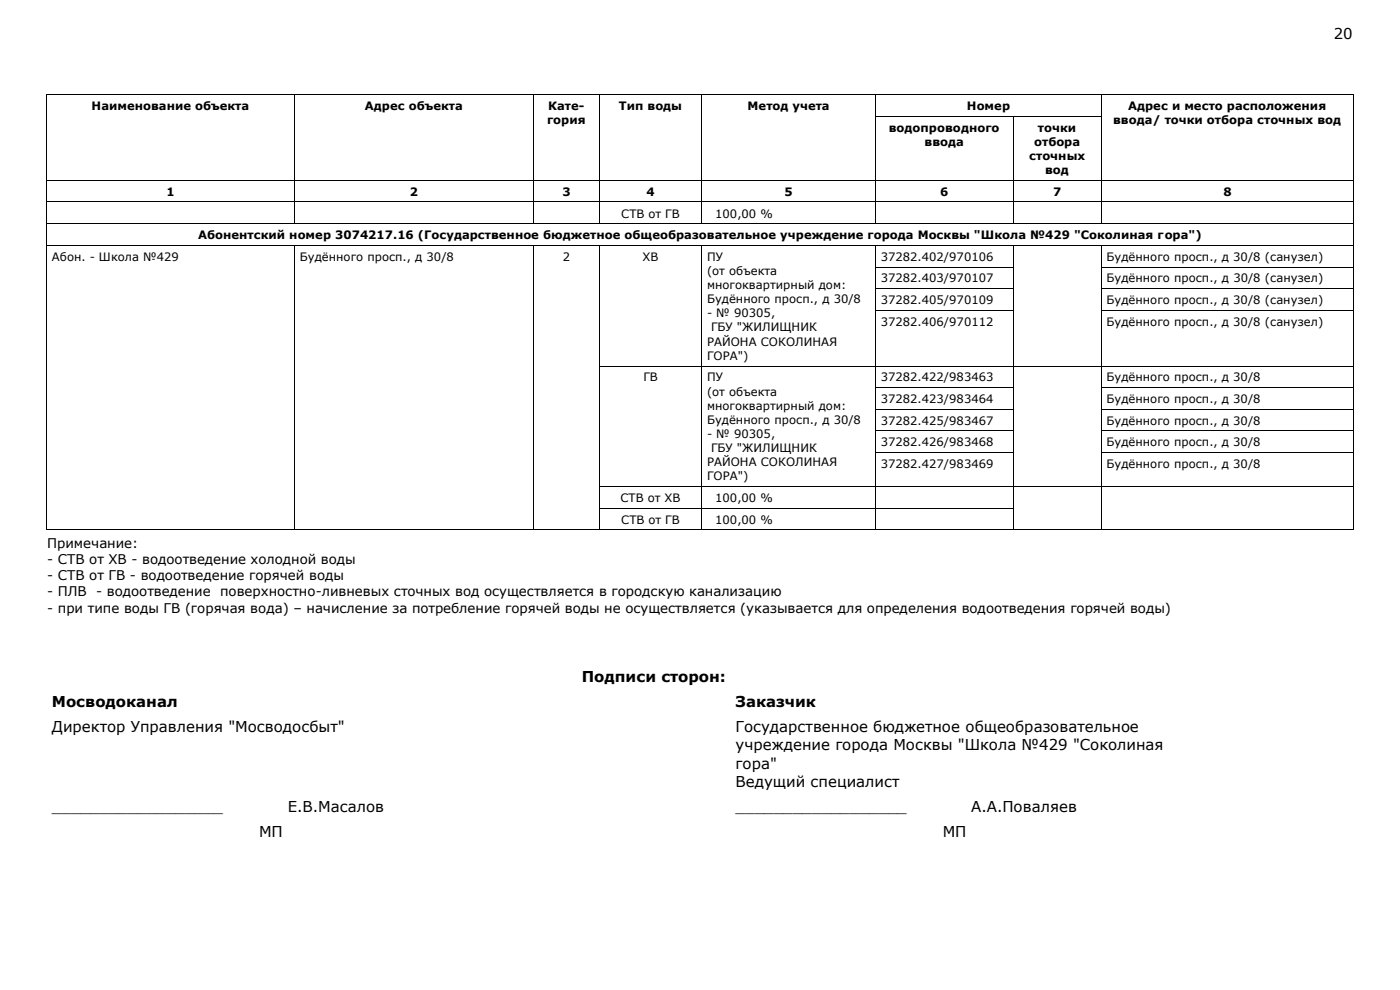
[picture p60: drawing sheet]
<svg xmlns="http://www.w3.org/2000/svg" width="297mm" height="210mm" viewBox="0 0 297 210" stroke-linecap="round" stroke-linejoin="round" font-family="sans-serif">
<defs><g id="words">
<g font-size="3.2">
<text x="283" y="8.2">20</text>
<text x="123.4" y="144.6">Подписи сторон:</text>
<text x="11" y="150.1">Мосводоканал</text>
<text x="11" y="155.3">Директор Управления &quot;Мосводосбыт&quot;</text>
<text x="156.1" y="150.1">Заказчик</text>
<text x="156.1" y="155.3">Государственное бюджетное общеобразовательное</text>
<text x="156.1" y="159.2">учреждение города Москвы &quot;Школа №429 &quot;Соколиная</text>
<text x="156.1" y="163.1">гора&quot;</text>
<text x="156.1" y="166.9">Ведущий специалист</text>
<text x="11" y="172.2">__________________</text>
<text x="61.1" y="172.2">Е.В.Масалов</text>
<text x="156.1" y="172.2">__________________</text>
<text x="206.1" y="172.2">А.А.Поваляев</text>
<text x="55" y="177.5">МП</text>
<text x="200" y="177.5">МП</text>
</g>
<g font-size="2.8">
<text x="10" y="116.2">Примечание:</text>
<text x="10" y="119.7">- СТВ от ХВ - водоотведение холодной воды</text>
<text x="10" y="123.1">- СТВ от ГВ - водоотведение горячей воды</text>
<text x="10" y="126.5">- ПЛВ - водоотведение поверхностно-ливневых сточных вод осуществляется в городскую канализацию</text>
<text x="10" y="129.9">- при типе воды ГВ (горячая вода) – начисление за потребление горячей воды не осуществляется (указывается для определения водоотведения горячей воды)</text>
</g>
<g font-size="2.5">
<text x="19.4" y="23.4">Наименование объекта</text>
<text x="77.4" y="23.4">Адрес объекта</text>
<text x="116.3" y="23.4">Кате-</text>
<text x="131.3" y="23.4">Тип воды</text>
<text x="158.6" y="23.4">Метод учета</text>
<text x="205.1" y="23.4">Номер</text>
<text x="239.3" y="23.4">Адрес и место расположения</text>
<text x="116.1" y="26.3">гория</text>
<text x="188.6" y="27.9">водопроводного</text>
<text x="220.2" y="27.9">точки</text>
<text x="236.2" y="26.3">ввода/ точки отбора сточных вод</text>
<text x="196.2" y="31">ввода</text>
<text x="218.3" y="34">сточных</text>
<text x="219.4" y="31">отбора</text>
<text x="35.4" y="41.5">1</text>
<text x="87" y="41.5">2</text>
<text x="119.3" y="41.5">3</text>
<text x="137.2" y="41.5">4</text>
<text x="166.4" y="41.5">5</text>
<text x="199.5" y="41.5">6</text>
<text x="221.7" y="36.9">вод</text>
<text x="223.4" y="41.5">7</text>
<text x="259.5" y="41.5">8</text>
<text x="131.8" y="46.2">СТВ от ГВ</text>
<text x="151.7" y="46.2">100,00 %</text>
<text x="42" y="50.7">Абонентский номер 3074217.16 (Государственное бюджетное общеобразовательное учреждение города Москвы &quot;Школа №429 &quot;Соколиная гора&quot;)</text>
<text x="11" y="55.3">Абон. - Школа №429</text>
<text x="63.6" y="55.3">Будённого просп., д 30/8</text>
<text x="119.4" y="55.3">2</text>
<text x="136.3" y="55.3">ХВ</text>
<text x="150" y="55.3">ПУ</text>
<text x="150" y="58.3">(от объекта</text>
<text x="186.8" y="55.3">37282.402/970106</text>
<text x="186.8" y="59.9">37282.403/970107</text>
<text x="234.8" y="55.3">Будённого просп., д 30/8 (санузел)</text>
<text x="234.8" y="59.9">Будённого просп., д 30/8 (санузел)</text>
<text x="150" y="61.3">многоквартирный дом:</text>
<text x="150" y="64.3">Будённого просп., д 30/8</text>
<text x="186.8" y="64.5">37282.405/970109</text>
<text x="234.8" y="64.5">Будённого просп., д 30/8 (санузел)</text>
<text x="150" y="67.3">- № 90305,</text>
<text x="150.9" y="70.3">ГБУ &quot;ЖИЛИЩНИК</text>
<text x="186.8" y="69.1">37282.406/970112</text>
<text x="234.8" y="69.1">Будённого просп., д 30/8 (санузел)</text>
<text x="150" y="73.3">РАЙОНА СОКОЛИНАЯ</text>
<text x="150" y="76.3">ГОРА&quot;)</text>
<text x="136.5" y="80.9">ГВ</text>
<text x="150" y="80.9">ПУ</text>
<text x="150" y="83.9">(от объекта</text>
<text x="186.8" y="80.9">37282.422/983463</text>
<text x="234.8" y="80.9">Будённого просп., д 30/8</text>
<text x="150" y="86.9">многоквартирный дом:</text>
<text x="150" y="89.9">Будённого просп., д 30/8</text>
<text x="186.8" y="85.5">37282.423/983464</text>
<text x="234.8" y="85.5">Будённого просп., д 30/8</text>
<text x="150" y="92.9">- № 90305,</text>
<text x="150.9" y="95.9">ГБУ &quot;ЖИЛИЩНИК</text>
<text x="186.8" y="90.1">37282.425/983467</text>
<text x="186.8" y="94.7">37282.426/983468</text>
<text x="234.8" y="90.1">Будённого просп., д 30/8</text>
<text x="234.8" y="94.7">Будённого просп., д 30/8</text>
<text x="150" y="98.9">РАЙОНА СОКОЛИНАЯ</text>
<text x="150" y="101.9">ГОРА&quot;)</text>
<text x="186.8" y="99.3">37282.427/983469</text>
<text x="234.8" y="99.3">Будённого просп., д 30/8</text>
<text x="131.6" y="106.5">СТВ от ХВ</text>
<text x="151.7" y="106.5">100,00 %</text>
<text x="131.8" y="111.1">СТВ от ГВ</text>
<text x="151.7" y="111.1">100,00 %</text>
</g>
</g></defs>
<g fill="#000">
<path d="M9.8 20h.2v.2h-.2z" fill-rule="evenodd"/>
<path d="M9.8 20h.2v.2h-.2z" fill-rule="evenodd"/>
<path d="M9.8 24.6h.2v.2h-.2z" fill-rule="evenodd"/>
<path d="M9.8 38.2h.2v.2h-.2z" fill-rule="evenodd"/>
<path d="M62.4 20h.2v.2h-.2z" fill-rule="evenodd"/>
<path d="M62.4 24.6h.2v.2h-.2z" fill-rule="evenodd"/>
<path d="M62.4 38.2h.2v.2h-.2z" fill-rule="evenodd"/>
<path d="M113.1 20h.2v.2h-.2z" fill-rule="evenodd"/>
<path d="M113.1 24.6h.2v.2h-.2z" fill-rule="evenodd"/>
<path d="M113.1 38.2h.2v.2h-.2z" fill-rule="evenodd"/>
<path d="M127.1 20h.2v.2h-.2z" fill-rule="evenodd"/>
<path d="M127.1 24.6h.2v.2h-.2z" fill-rule="evenodd"/>
<path d="M127.1 38.2h.2v.2h-.2z" fill-rule="evenodd"/>
<path d="M148.8 20h.2v.2h-.2z" fill-rule="evenodd"/>
<path d="M148.8 24.6h.2v.2h-.2z" fill-rule="evenodd"/>
<path d="M148.8 38.2h.2v.2h-.2z" fill-rule="evenodd"/>
<path d="M185.6 20h.2v.2h-.2z" fill-rule="evenodd"/>
<path d="M185.6 24.6h.2v.2h-.2z" fill-rule="evenodd"/>
<path d="M185.6 38.2h.2v.2h-.2z" fill-rule="evenodd"/>
<path d="M214.8 24.6h.2v.2h-.2z" fill-rule="evenodd"/>
<path d="M214.8 38.2h.2v.2h-.2z" fill-rule="evenodd"/>
<path d="M233.6 20h.2v.2h-.2z" fill-rule="evenodd"/>
<path d="M233.6 24.6h.2v.2h-.2z" fill-rule="evenodd"/>
<path d="M233.6 38.2h.2v.2h-.2z" fill-rule="evenodd"/>
<path d="M287 20h.2v.2h-.2z" fill-rule="evenodd"/>
<path d="M287 20h.2v.2h-.2z" fill-rule="evenodd"/>
<path d="M287 24.6h.2v.2h-.2z" fill-rule="evenodd"/>
<path d="M287 38.2h.2v.2h-.2z" fill-rule="evenodd"/>
<path d="M9.8 42.8h.2v.1h-.2z" fill-rule="evenodd"/>
<path d="M9.8 47.4h.2v.1h-.2z" fill-rule="evenodd"/>
<path d="M9.8 52h.2v.1h-.2z" fill-rule="evenodd"/>
<path d="M9.8 56.6h.2v.1h-.2z" fill-rule="evenodd"/>
<path d="M62.4 42.8h.2v.1h-.2z" fill-rule="evenodd"/>
<path d="M62.4 47.4h.2v.1h-.2z" fill-rule="evenodd"/>
<path d="M62.4 52h.2v.1h-.2z" fill-rule="evenodd"/>
<path d="M62.4 56.6h.2v.1h-.2z" fill-rule="evenodd"/>
<path d="M113.1 42.8h.2v.1h-.2z" fill-rule="evenodd"/>
<path d="M113.1 47.4h.2v.1h-.2z" fill-rule="evenodd"/>
<path d="M113.1 52h.2v.1h-.2z" fill-rule="evenodd"/>
<path d="M113.1 56.6h.2v.1h-.2z" fill-rule="evenodd"/>
<path d="M127.1 42.8h.2v.1h-.2z" fill-rule="evenodd"/>
<path d="M127.1 47.4h.2v.1h-.2z" fill-rule="evenodd"/>
<path d="M127.1 52h.2v.1h-.2z" fill-rule="evenodd"/>
<path d="M127.1 56.6h.2v.1h-.2z" fill-rule="evenodd"/>
<path d="M148.8 42.8h.2v.1h-.2z" fill-rule="evenodd"/>
<path d="M148.8 47.4h.2v.1h-.2z" fill-rule="evenodd"/>
<path d="M148.8 52h.2v.1h-.2z" fill-rule="evenodd"/>
<path d="M148.8 56.6h.2v.1h-.2z" fill-rule="evenodd"/>
<path d="M185.6 42.8h.2v.1h-.2z" fill-rule="evenodd"/>
<path d="M185.6 47.4h.2v.1h-.2z" fill-rule="evenodd"/>
<path d="M185.6 52h.2v.1h-.2z" fill-rule="evenodd"/>
<path d="M185.6 56.6h.2v.1h-.2z" fill-rule="evenodd"/>
<path d="M214.8 42.8h.2v.1h-.2z" fill-rule="evenodd"/>
<path d="M214.8 47.4h.2v.1h-.2z" fill-rule="evenodd"/>
<path d="M214.8 52h.2v.1h-.2z" fill-rule="evenodd"/>
<path d="M214.8 56.6h.2v.1h-.2z" fill-rule="evenodd"/>
<path d="M233.6 42.8h.2v.1h-.2z" fill-rule="evenodd"/>
<path d="M233.6 47.4h.2v.1h-.2z" fill-rule="evenodd"/>
<path d="M233.6 52h.2v.1h-.2z" fill-rule="evenodd"/>
<path d="M233.6 56.6h.2v.1h-.2z" fill-rule="evenodd"/>
<path d="M287 42.8h.2v.1h-.2z" fill-rule="evenodd"/>
<path d="M287 47.4h.2v.1h-.2z" fill-rule="evenodd"/>
<path d="M287 52h.2v.1h-.2z" fill-rule="evenodd"/>
<path d="M287 56.6h.2v.1h-.2z" fill-rule="evenodd"/>
<path d="M9.8 61.1h.2v.2h-.2z" fill-rule="evenodd"/>
<path d="M9.8 65.7h.2v.2h-.2z" fill-rule="evenodd"/>
<path d="M9.8 77.6h.2v.1h-.2z" fill-rule="evenodd"/>
<path d="M62.4 61.1h.2v.2h-.2z" fill-rule="evenodd"/>
<path d="M62.4 65.7h.2v.2h-.2z" fill-rule="evenodd"/>
<path d="M62.4 77.6h.2v.1h-.2z" fill-rule="evenodd"/>
<path d="M113.1 61.1h.2v.2h-.2z" fill-rule="evenodd"/>
<path d="M113.1 65.7h.2v.2h-.2z" fill-rule="evenodd"/>
<path d="M113.1 77.6h.2v.1h-.2z" fill-rule="evenodd"/>
<path d="M127.1 61.1h.2v.2h-.2z" fill-rule="evenodd"/>
<path d="M127.1 65.7h.2v.2h-.2z" fill-rule="evenodd"/>
<path d="M127.1 77.6h.2v.1h-.2z" fill-rule="evenodd"/>
<path d="M148.8 61.1h.2v.2h-.2z" fill-rule="evenodd"/>
<path d="M148.8 65.7h.2v.2h-.2z" fill-rule="evenodd"/>
<path d="M148.8 77.6h.2v.1h-.2z" fill-rule="evenodd"/>
<path d="M185.6 61.1h.2v.2h-.2z" fill-rule="evenodd"/>
<path d="M185.6 65.7h.2v.2h-.2z" fill-rule="evenodd"/>
<path d="M185.6 77.6h.2v.1h-.2z" fill-rule="evenodd"/>
<path d="M214.8 61.1h.2v.2h-.2z" fill-rule="evenodd"/>
<path d="M214.8 65.7h.2v.2h-.2z" fill-rule="evenodd"/>
<path d="M214.8 77.6h.2v.1h-.2z" fill-rule="evenodd"/>
<path d="M233.6 61.1h.2v.2h-.2z" fill-rule="evenodd"/>
<path d="M233.6 65.7h.2v.2h-.2z" fill-rule="evenodd"/>
<path d="M233.6 77.6h.2v.1h-.2z" fill-rule="evenodd"/>
<path d="M287 61.1h.2v.2h-.2z" fill-rule="evenodd"/>
<path d="M287 65.7h.2v.2h-.2z" fill-rule="evenodd"/>
<path d="M287 77.6h.2v.1h-.2z" fill-rule="evenodd"/>
<path d="M9.8 82.1h.2v.2h-.2z" fill-rule="evenodd"/>
<path d="M9.8 86.8h.2v.1h-.2z" fill-rule="evenodd"/>
<path d="M9.8 91.3h.2v.2h-.2z" fill-rule="evenodd"/>
<path d="M9.8 95.9h.2v.2h-.2z" fill-rule="evenodd"/>
<path d="M62.4 82.1h.2v.2h-.2z" fill-rule="evenodd"/>
<path d="M62.4 86.8h.2v.1h-.2z" fill-rule="evenodd"/>
<path d="M62.4 91.3h.2v.2h-.2z" fill-rule="evenodd"/>
<path d="M62.4 95.9h.2v.2h-.2z" fill-rule="evenodd"/>
<path d="M113.1 82.1h.2v.2h-.2z" fill-rule="evenodd"/>
<path d="M113.1 86.8h.2v.1h-.2z" fill-rule="evenodd"/>
<path d="M113.1 91.3h.2v.2h-.2z" fill-rule="evenodd"/>
<path d="M113.1 95.9h.2v.2h-.2z" fill-rule="evenodd"/>
<path d="M127.1 82.1h.2v.2h-.2z" fill-rule="evenodd"/>
<path d="M127.1 86.8h.2v.1h-.2z" fill-rule="evenodd"/>
<path d="M127.1 91.3h.2v.2h-.2z" fill-rule="evenodd"/>
<path d="M127.1 95.9h.2v.2h-.2z" fill-rule="evenodd"/>
<path d="M148.8 82.1h.2v.2h-.2z" fill-rule="evenodd"/>
<path d="M148.8 86.8h.2v.1h-.2z" fill-rule="evenodd"/>
<path d="M148.8 91.3h.2v.2h-.2z" fill-rule="evenodd"/>
<path d="M148.8 95.9h.2v.2h-.2z" fill-rule="evenodd"/>
<path d="M185.6 82.1h.2v.2h-.2z" fill-rule="evenodd"/>
<path d="M185.6 86.8h.2v.1h-.2z" fill-rule="evenodd"/>
<path d="M185.6 91.3h.2v.2h-.2z" fill-rule="evenodd"/>
<path d="M185.6 95.9h.2v.2h-.2z" fill-rule="evenodd"/>
<path d="M214.8 82.1h.2v.2h-.2z" fill-rule="evenodd"/>
<path d="M214.8 86.8h.2v.1h-.2z" fill-rule="evenodd"/>
<path d="M214.8 91.3h.2v.2h-.2z" fill-rule="evenodd"/>
<path d="M214.8 95.9h.2v.2h-.2z" fill-rule="evenodd"/>
<path d="M233.6 82.1h.2v.2h-.2z" fill-rule="evenodd"/>
<path d="M233.6 86.8h.2v.1h-.2z" fill-rule="evenodd"/>
<path d="M233.6 91.3h.2v.2h-.2z" fill-rule="evenodd"/>
<path d="M233.6 95.9h.2v.2h-.2z" fill-rule="evenodd"/>
<path d="M287 82.1h.2v.2h-.2z" fill-rule="evenodd"/>
<path d="M287 86.8h.2v.1h-.2z" fill-rule="evenodd"/>
<path d="M287 91.3h.2v.2h-.2z" fill-rule="evenodd"/>
<path d="M287 95.9h.2v.2h-.2z" fill-rule="evenodd"/>
<path d="M9.8 103.1h.2v.2h-.2z" fill-rule="evenodd"/>
<path d="M9.8 107.8h.2v.1h-.2z" fill-rule="evenodd"/>
<path d="M9.8 112.3h.2v.2h-.2z" fill-rule="evenodd"/>
<path d="M9.8 112.3h.2v.2h-.2z" fill-rule="evenodd"/>
<path d="M62.4 103.1h.2v.2h-.2z" fill-rule="evenodd"/>
<path d="M62.4 107.8h.2v.1h-.2z" fill-rule="evenodd"/>
<path d="M62.4 112.3h.2v.2h-.2z" fill-rule="evenodd"/>
<path d="M113.1 103.1h.2v.2h-.2z" fill-rule="evenodd"/>
<path d="M113.1 107.8h.2v.1h-.2z" fill-rule="evenodd"/>
<path d="M113.1 112.3h.2v.2h-.2z" fill-rule="evenodd"/>
<path d="M127.1 103.1h.2v.2h-.2z" fill-rule="evenodd"/>
<path d="M127.1 107.8h.2v.1h-.2z" fill-rule="evenodd"/>
<path d="M127.1 112.3h.2v.2h-.2z" fill-rule="evenodd"/>
<path d="M148.8 103.1h.2v.2h-.2z" fill-rule="evenodd"/>
<path d="M148.8 107.8h.2v.1h-.2z" fill-rule="evenodd"/>
<path d="M148.8 112.3h.2v.2h-.2z" fill-rule="evenodd"/>
<path d="M185.6 103.1h.2v.2h-.2z" fill-rule="evenodd"/>
<path d="M185.6 107.8h.2v.1h-.2z" fill-rule="evenodd"/>
<path d="M185.6 112.3h.2v.2h-.2z" fill-rule="evenodd"/>
<path d="M214.8 103.1h.2v.2h-.2z" fill-rule="evenodd"/>
<path d="M214.8 107.8h.2v.1h-.2z" fill-rule="evenodd"/>
<path d="M214.8 112.3h.2v.2h-.2z" fill-rule="evenodd"/>
<path d="M233.6 103.1h.2v.2h-.2z" fill-rule="evenodd"/>
<path d="M233.6 107.8h.2v.1h-.2z" fill-rule="evenodd"/>
<path d="M233.6 112.3h.2v.2h-.2z" fill-rule="evenodd"/>
<path d="M287 103.1h.2v.2h-.2z" fill-rule="evenodd"/>
<path d="M287 107.8h.2v.1h-.2z" fill-rule="evenodd"/>
<path d="M287 112.3h.2v.2h-.2z" fill-rule="evenodd"/>
<path d="M287 112.3h.2v.2h-.2z" fill-rule="evenodd"/>
</g>
<g fill="none" stroke="#000" stroke-width=".21">
<path d="M9.9 20.2v4.4M9.9 24.8v13.4M9.9 38.4v4.4M10 20.1h52.4M10 38.3h52.4M62.5 20.2v4.4M62.5 24.8v13.4M62.5 38.4v4.4M62.6 20.1h50.5M62.6 38.3h50.5M113.2 20.2v4.4M113.2 24.8v13.4"/>
<path d="M113.2 38.4v4.4M113.3 20.1h13.8M113.3 38.3h13.8M127.2 20.2v4.4M127.2 24.8v13.4M127.2 38.4v4.4M127.3 20.1h21.5M127.3 38.3h21.5M148.9 20.2v4.4M148.9 24.8v13.4M148.9 38.4v4.4M149 20.1h36.6"/>
<path d="M149 38.3h36.6M185.7 20.2v4.4M185.7 24.8v13.4M185.7 38.4v4.4M185.8 20.1h47.8M185.8 24.7h29M185.8 38.3h29M214.9 24.8v13.4M214.9 38.4v4.4M215 24.7h18.6M215 38.3h18.6M233.7 20.2v4.4"/>
<path d="M233.7 24.8v13.4M233.7 38.4v4.4M233.8 20.1h53.2M233.8 38.3h53.2M287.1 20.2v4.4M287.1 24.8v13.4M287.1 38.4v4.4M9.9 42.9v4.5M9.9 47.5v4.5M9.9 52.1v4.5M9.9 56.7v4.4M10 42.8h52.4"/>
<path d="M10 47.5h52.4M10 52h52.4M62.5 42.9v4.5M62.5 52.1v4.5M62.5 56.7v4.4M62.6 42.8h50.5M62.6 47.5h50.5M62.6 52h50.5M113.2 42.9v4.5M113.2 52.1v4.5M113.2 56.7v4.4M113.3 42.8h13.8"/>
<path d="M113.3 47.5h13.8M113.3 52h13.8M127.2 42.9v4.5M127.2 52.1v4.5M127.2 56.7v4.4M127.3 42.8h21.5M127.3 47.5h21.5M127.3 52h21.5M148.9 42.9v4.5M148.9 52.1v4.5M148.9 56.7v4.4M149 42.8h36.6"/>
<path d="M149 47.5h36.6M149 52h36.6M185.7 42.9v4.5M185.7 52.1v4.5M185.7 56.7v4.4M185.8 42.8h29M185.8 47.5h29M185.8 52h29M185.8 56.6h29M214.9 42.9v4.5M214.9 52.1v4.5M214.9 56.7v4.4"/>
<path d="M215 42.8h18.6M215 47.5h18.6M215 52h18.6M233.7 42.9v4.5M233.7 52.1v4.5M233.7 56.7v4.4M233.8 42.8h53.2M233.8 47.5h53.2M233.8 52h53.2M233.8 56.6h53.2M287.1 42.9v4.5M287.1 47.5v4.5"/>
<path d="M287.1 52.1v4.5M287.1 56.7v4.4M9.9 61.3v4.4M9.9 65.9v11.7M9.9 77.7v4.4M62.5 61.3v4.4M62.5 65.9v11.7M62.5 77.7v4.4M113.2 61.3v4.4M113.2 65.9v11.7M113.2 77.7v4.4M127.2 61.3v4.4"/>
<path d="M127.2 65.9v11.7M127.2 77.7v4.4M127.3 77.7h21.5M148.9 61.3v4.4M148.9 65.9v11.7M148.9 77.7v4.4M149 77.7h36.6M185.7 61.3v4.4M185.7 65.9v11.7M185.7 77.7v4.4M185.8 61.2h29M185.8 65.8h29"/>
<path d="M185.8 77.7h29M214.9 61.3v4.4M214.9 65.9v11.7M214.9 77.7v4.4M215 77.7h18.6M233.7 61.3v4.4M233.7 65.9v11.7M233.7 77.7v4.4M233.8 61.2h53.2M233.8 65.8h53.2M233.8 77.7h53.2M287.1 61.3v4.4"/>
<path d="M287.1 65.9v11.7M287.1 77.7v4.4M9.9 82.3v4.5M9.9 86.9v4.4M9.9 91.5v4.4M9.9 96.1v7M62.5 82.3v4.5M62.5 86.9v4.4M62.5 91.5v4.4M62.5 96.1v7M113.2 82.3v4.5M113.2 86.9v4.4"/>
<path d="M113.2 91.5v4.4M113.2 96.1v7M127.2 82.3v4.5M127.2 86.9v4.4M127.2 91.5v4.4M127.2 96.1v7M148.9 82.3v4.5M148.9 86.9v4.4M148.9 91.5v4.4M148.9 96.1v7M185.7 82.3v4.5M185.7 86.9v4.4"/>
<path d="M185.7 91.5v4.4M185.7 96.1v7M185.8 82.2h29M185.8 86.8h29M185.8 91.4h29M185.8 96h29M214.9 82.3v4.5M214.9 86.9v4.4M214.9 91.5v4.4M214.9 96.1v7M233.7 82.3v4.5M233.7 86.9v4.4"/>
<path d="M233.7 91.5v4.4M233.7 96.1v7M233.8 82.2h53.2M233.8 86.8h53.2M233.8 91.4h53.2M233.8 96h53.2M287.1 82.3v4.5M287.1 86.9v4.4M287.1 91.5v4.4M287.1 96.1v7M9.9 103.3v4.5M9.9 107.9v4.4"/>
<path d="M10 112.4h52.4M62.5 103.3v4.5M62.5 107.9v4.4M62.6 112.4h50.5M113.2 103.3v4.5M113.2 107.9v4.4M113.3 112.4h13.8M127.2 103.3v4.5M127.2 107.9v4.4M127.3 103.2h21.5M127.3 107.8h21.5M127.3 112.4h21.5"/>
<path d="M148.9 103.3v4.5M148.9 107.9v4.4M149 103.2h36.6M149 107.8h36.6M149 112.4h36.6M185.7 103.3v4.5M185.7 107.9v4.4M185.8 103.2h29M185.8 107.8h29M185.8 112.4h29M214.9 103.3v4.5M214.9 107.9v4.4"/>
<path d="M215 103.2h18.6M215 112.4h18.6M233.7 103.3v4.5M233.7 107.9v4.4M233.8 103.2h53.2M233.8 112.4h53.2M287.1 103.3v4.5M287.1 107.9v4.4"/>
</g>
<use href="#words"/>
</svg>
